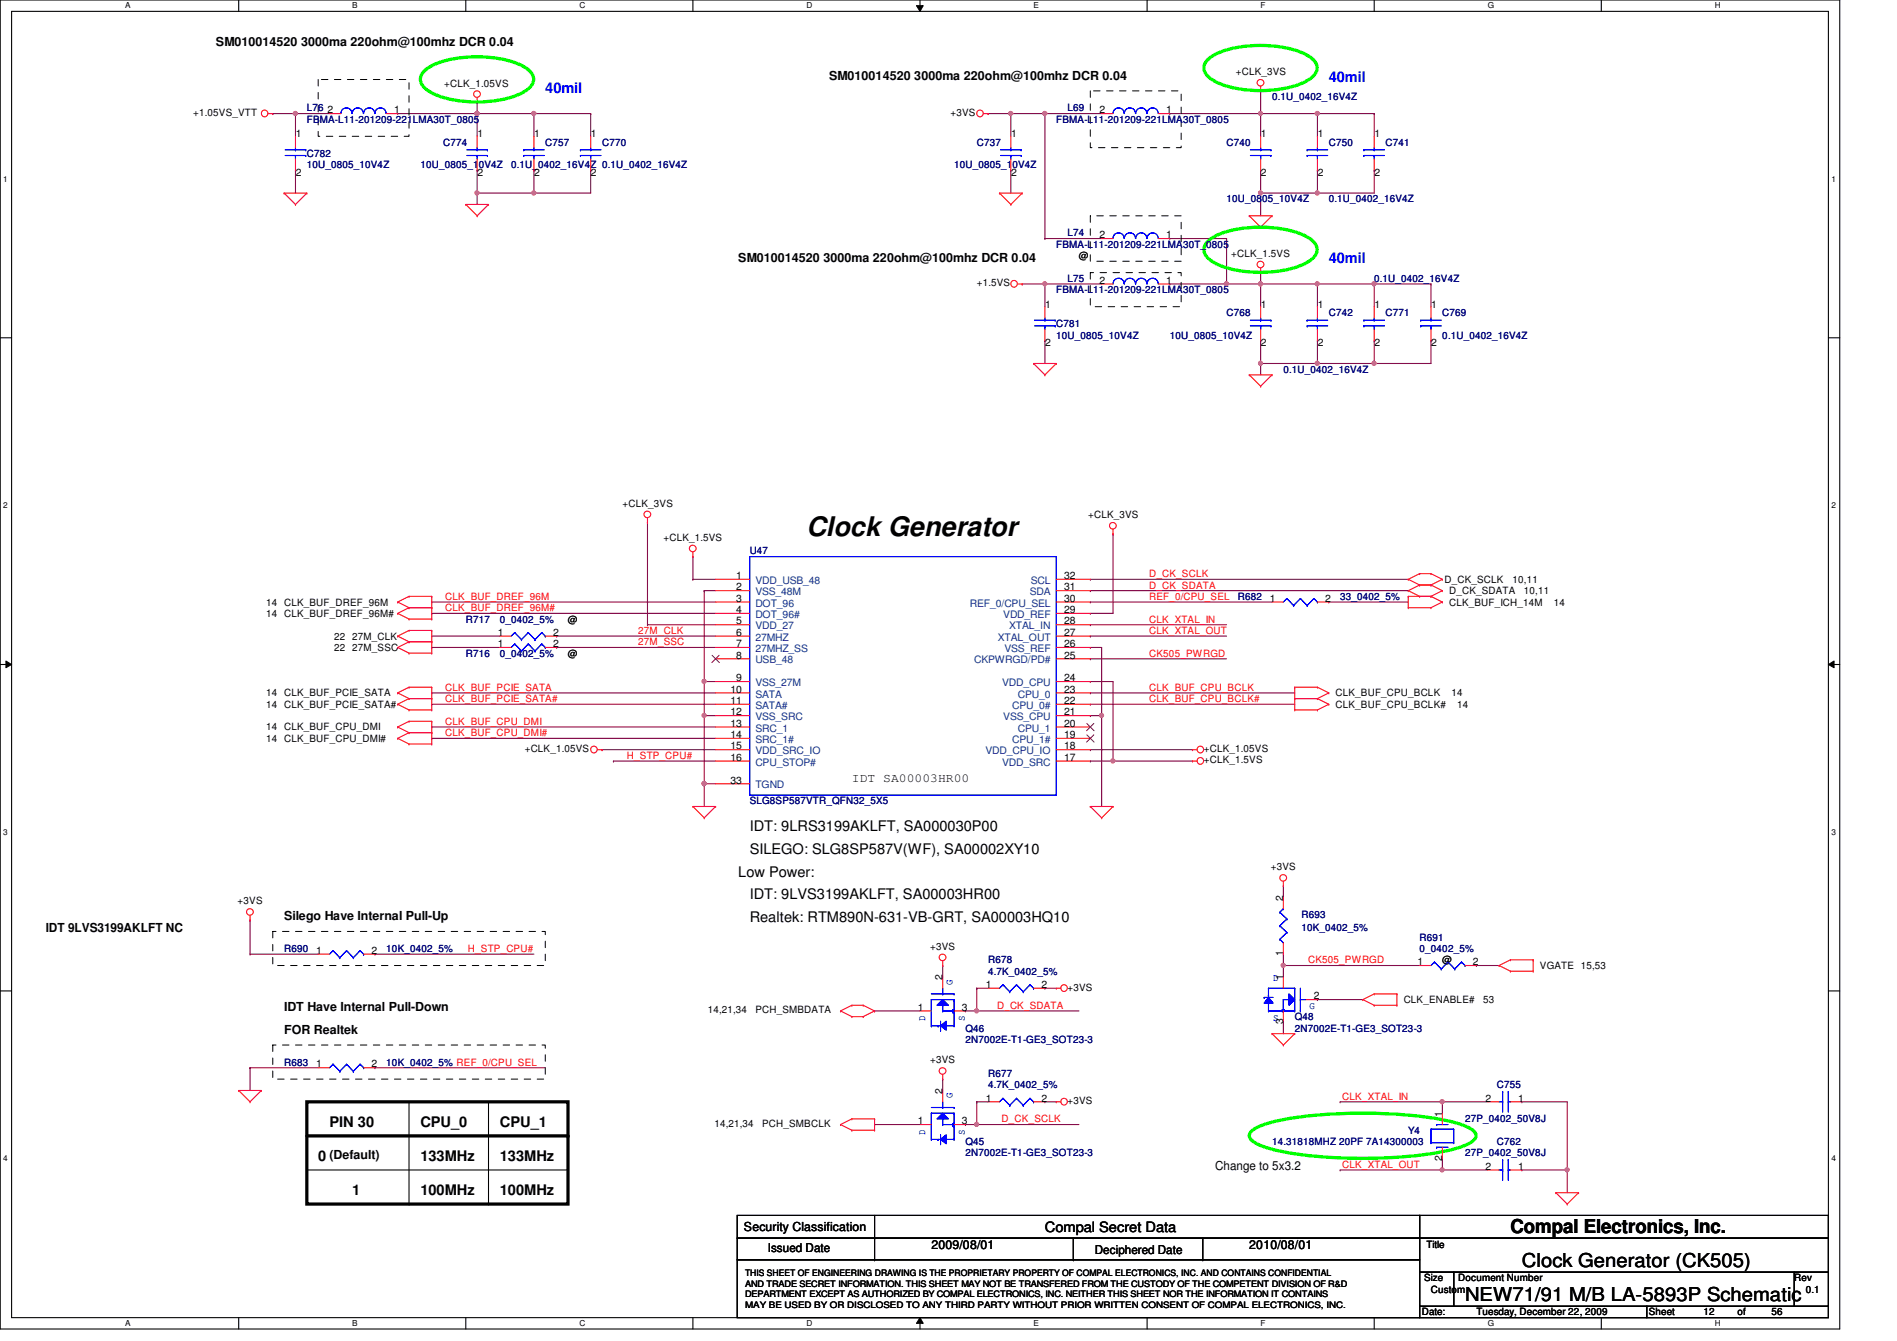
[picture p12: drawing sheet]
<svg xmlns="http://www.w3.org/2000/svg" width="297mm" height="210mm" viewBox="0 0 297 210" stroke-linecap="round" stroke-linejoin="round" font-family="sans-serif">
<defs><g id="words">
<text font-size="4.2" x="126.3" y="83.9">Clock Generator</text>
<g font-size="3">
<text x="236.5" y="193">Compal Electronics, Inc.</text>
<text x="229.4" y="203.6">NEW71/91 M/B LA-5893P Schematic</text>
<text x="238.3" y="198.3">Clock Generator (CK505)</text>
</g>
<g font-size="2.3" fill="#00f">
<text x="85.4" y="14.6">40mil</text>
<text x="208.1" y="12.8">40mil</text>
<text x="208.1" y="41.2">40mil</text>
</g>
<g font-size="2.3">
<text x="117.4" y="130.1">IDT: 9LRS3199AKLFT, SA000030P00</text>
<text x="115.6" y="137.2">Low Power:</text>
<text x="117.4" y="133.6">SILEGO: SLG8SP587V(WF), SA00002XY10</text>
<text x="117.4" y="140.8">IDT: 9LVS3199AKLFT, SA00003HR00</text>
<text x="117.4" y="144.3">Realtek: RTM890N-631-VB-GRT, SA00003HQ10</text>
<text x="51.6" y="176.4">PIN 30</text>
<text x="65.8" y="176.4">CPU_0</text>
<text x="78.3" y="176.4">CPU_1</text>
<text x="49.8" y="181.7">0</text>
<text x="65.8" y="181.7">133MHz</text>
<text x="78.3" y="181.7">133MHz</text>
<text x="55.2" y="187">1</text>
<text x="65.8" y="187">100MHz</text>
<text x="78.3" y="187">100MHz</text>
</g>
<text font-size="2.2" x="163.6" y="192.8">Compal Secret Data</text>
<g font-size="1.9">
<text x="33.8" y="7.2">SM010014520 3000ma 220ohm@100mhz DCR 0.04</text>
<text x="129.8" y="12.5">SM010014520 3000ma 220ohm@100mhz DCR 0.04</text>
<text x="115.6" y="40.9">SM010014520 3000ma 220ohm@100mhz DCR 0.04</text>
<text x="133.4" y="122.4">IDT SA00003HR00</text>
<text x="7.2" y="145.8">IDT 9LVS3199AKLFT NC</text>
<text x="44.5" y="144.1">Silego Have Internal Pull-Up</text>
<text x="44.5" y="158.3">IDT Have Internal Pull-Down</text>
<text x="44.5" y="161.8">FOR Realtek</text>
<text x="51.6" y="181.4">(Default)</text>
<text x="190.3" y="183.1">Change to 5x3.2</text>
<text x="116.5" y="192.7">Security Classification</text>
<text x="120.2" y="196">Issued Date</text>
<text x="145.8" y="195.6">2009/08/01</text>
<text x="171.4" y="196.2">Deciphered Date</text>
<text x="195.6" y="195.6">2010/08/01</text>
</g>
<g font-size="1.6">
<text x="193.5" y="11.8">+CLK_3VS</text>
<text x="51.3" y="17.7">2</text>
<text x="61.7" y="17.7">1</text>
<text x="69.6" y="13.5">+CLK_1.05VS</text>
<text x="172.2" y="17.7">2</text>
<text x="182.6" y="17.7">1</text>
<text x="30.3" y="18.2">+1.05VS_VTT</text>
<text x="46.3" y="21.5">1</text>
<text x="74.8" y="21.5">1</text>
<text x="83.6" y="21.5">1</text>
<text x="92.5" y="21.5">1</text>
<text x="148.8" y="18.2">+3VS</text>
<text x="158.3" y="21.5">1</text>
<text x="197.4" y="21.5">1</text>
<text x="206.3" y="21.5">1</text>
<text x="215.2" y="21.5">1</text>
<text x="46.3" y="27.6">2</text>
<text x="74.8" y="27.6">2</text>
<text x="83.6" y="27.6">2</text>
<text x="92.5" y="27.6">2</text>
<text x="158.3" y="27.6">2</text>
<text x="197.4" y="27.6">2</text>
<text x="206.3" y="27.6">2</text>
<text x="215.2" y="27.6">2</text>
<text x="168.9" y="40.6">@</text>
<text x="172.2" y="37.3">2</text>
<text x="182.6" y="37.3">1</text>
<text x="192.8" y="40.2">+CLK_1.5VS</text>
<text x="152.9" y="44.8">+1.5VS</text>
<text x="172.2" y="44.4">2</text>
<text x="182.6" y="44.4">1</text>
<text x="163.7" y="48.2">1</text>
<text x="197.4" y="48.2">1</text>
<text x="206.3" y="48.2">1</text>
<text x="215.2" y="48.2">1</text>
<text x="224.1" y="48.2">1</text>
<text x="163.7" y="54.2">2</text>
<text x="197.4" y="54.2">2</text>
<text x="206.3" y="54.2">2</text>
<text x="215.2" y="54.2">2</text>
<text x="224.1" y="54.2">2</text>
<text x="97.5" y="79.3">+CLK_3VS</text>
<text x="170.4" y="81.1">+CLK_3VS</text>
<text x="103.9" y="84.7">+CLK_1.5VS</text>
<text x="41.7" y="94.8">14 CLK_BUF_DREF_96M</text>
<text x="115.3" y="96">4</text>
<text x="115.3" y="90.6">1</text>
<text x="115.3" y="92.4">2</text>
<text x="115.3" y="94.2">3</text>
<text x="166.6" y="94.2">30</text>
<text x="166.6" y="92.4">31</text>
<text x="166.6" y="90.6">32</text>
<text x="166.6" y="96">29</text>
<text x="198.8" y="94.2">1</text>
<text x="207.5" y="94.2">2</text>
<text x="226.2" y="91.2">D_CK_SCLK</text>
<text x="226.9" y="93">D_CK_SDATA</text>
<text x="226.9" y="94.8">CLK_BUF_ICH_14M</text>
<text x="236.9" y="91.2">10,11</text>
<text x="238.6" y="93">10,11</text>
<text x="243.3" y="94.8">14</text>
<text x="41.7" y="96.6">14 CLK_BUF_DREF_96M#</text>
<text x="52.3" y="100.1">22</text>
<text x="52.3" y="101.9">22</text>
<text x="55.2" y="100.1">27M_CLK</text>
<text x="55.2" y="101.9">27M_SSC</text>
<text x="77.9" y="101.3">1</text>
<text x="77.9" y="99.5">1</text>
<text x="86.6" y="101.3">2</text>
<text x="86.6" y="99.5">2</text>
<text x="88.9" y="97.5">@</text>
<text x="115.3" y="101.3">7</text>
<text x="115.3" y="99.5">6</text>
<text x="115.3" y="97.7">5</text>
<text x="166.6" y="99.5">27</text>
<text x="166.6" y="101.3">26</text>
<text x="166.6" y="97.7">28</text>
<text x="88.9" y="102.8">@</text>
<text x="115.3" y="103.1">8</text>
<text x="115.3" y="106.6">9</text>
<text x="166.6" y="103.1">25</text>
<text x="166.6" y="106.6">24</text>
<text x="41.7" y="110.8">14 CLK_BUF_PCIE_SATA#</text>
<text x="41.7" y="109">14 CLK_BUF_PCIE_SATA</text>
<text x="114.4" y="108.4">10</text>
<text x="114.4" y="110.2">11</text>
<text x="114.4" y="112">12</text>
<text x="114.4" y="113.7">13</text>
<text x="166.6" y="110.2">22</text>
<text x="166.6" y="108.4">23</text>
<text x="166.6" y="113.7">20</text>
<text x="166.6" y="112">21</text>
<text x="209.1" y="109">CLK_BUF_CPU_BCLK</text>
<text x="209.1" y="110.8">CLK_BUF_CPU_BCLK#</text>
<text x="227.3" y="109">14</text>
<text x="228.2" y="110.8">14</text>
<text x="41.7" y="114.3">14 CLK_BUF_CPU_DMI</text>
<text x="41.7" y="116.1">14 CLK_BUF_CPU_DMI#</text>
<text x="82.2" y="117.7">+CLK_1.05VS</text>
<text x="114.4" y="115.5">14</text>
<text x="114.4" y="117.3">15</text>
<text x="114.4" y="119.1">16</text>
<text x="166.6" y="115.5">19</text>
<text x="166.6" y="117.3">18</text>
<text x="166.6" y="119.1">17</text>
<text x="188.5" y="117.7">+CLK_1.05VS</text>
<text x="188.5" y="119.5">+CLK_1.5VS</text>
<text x="114.4" y="122.6">33</text>
<text x="199" y="136.2">+3VS</text>
<text x="37.2" y="141.6">+3VS</text>
<text x="200.9" y="141" transform="rotate(-90 200.9 141)">2</text>
<text x="49.5" y="149.3">1</text>
<text x="58.2" y="149.3">2</text>
<text x="145.7" y="148.7">+3VS</text>
<text x="200.9" y="149.7" transform="rotate(-90 200.9 149.7)">1</text>
<text x="147.6" y="153.5" transform="rotate(-90 147.6 153.5)">2</text>
<text x="154.4" y="154.6">1</text>
<text x="163.1" y="154.6">2</text>
<text x="167.2" y="155.1">+3VS</text>
<text x="200.9" y="153.5" transform="rotate(-90 200.9 153.5)">1</text>
<text x="222" y="151.1">1</text>
<text x="225.8" y="150.8">@</text>
<text x="230.6" y="151.1">2</text>
<text x="241.1" y="151.7">VGATE 15,53</text>
<text x="110.8" y="158.6">14,21,34</text>
<text x="118.3" y="158.6">PCH_SMBDATA</text>
<text x="143.7" y="158.2">1</text>
<text x="150.6" y="158.2">3</text>
<text x="200.9" y="160.4" transform="rotate(-90 200.9 160.4)">3</text>
<text x="205.7" y="156.4">2</text>
<text x="219.8" y="157">CLK_ENABLE#</text>
<text x="232.2" y="157">53</text>
<text x="49.5" y="167.1">1</text>
<text x="58.2" y="167.1">2</text>
<text x="145.7" y="166.5">+3VS</text>
<text x="147.6" y="171.2" transform="rotate(-90 147.6 171.2)">2</text>
<text x="154.4" y="172.4">1</text>
<text x="163.1" y="172.4">2</text>
<text x="167.2" y="172.8">+3VS</text>
<text x="232.6" y="172.4">2</text>
<text x="237.7" y="172.4">1</text>
<text x="111.9" y="176.4">14,21,34</text>
<text x="119.3" y="176.4">PCH_SMBCLK</text>
<text x="143.7" y="176">1</text>
<text x="150.6" y="176">3</text>
<text x="225.8" y="174.8" transform="rotate(-90 225.8 174.8)">1</text>
<text x="225.8" y="181.7" transform="rotate(-90 225.8 181.7)">2</text>
<text x="232.6" y="183.1">2</text>
<text x="237.7" y="183.1">1</text>
<text x="223.3" y="195.4">Title</text>
<text x="223" y="200.6">Size</text>
<text x="224.1" y="202.4">Custom</text>
<text x="228.3" y="200.6">Document Number</text>
<text x="281" y="200.6">Rev</text>
<text x="282.7" y="202.4">0.1</text>
<text x="222.6" y="205.9">Date:</text>
<text x="231.2" y="205.9">Tuesday, December 22, 2009</text>
<text x="258.2" y="205.9">Sheet</text>
<text x="266.7" y="205.9">12</text>
<text x="272.1" y="205.9">of</text>
<text x="277.4" y="205.9">56</text>
</g>
<g font-size="1.6" fill="#000080">
<text x="48" y="17.4">L76</text>
<text x="167.2" y="17.4">L69</text>
<text x="199.2" y="15.7">0.1U_0402_16V4Z</text>
<text x="48" y="19.2">FBMA-L11-201209-221LMA30T_0805</text>
<text x="69.4" y="22.8">C774</text>
<text x="85.4" y="22.8">C757</text>
<text x="94.3" y="22.8">C770</text>
<text x="152.9" y="22.8">C737</text>
<text x="165.4" y="19.2">FBMA-L11-201209-221LMA30T_0805</text>
<text x="192.1" y="22.8">C740</text>
<text x="208.1" y="22.8">C750</text>
<text x="217" y="22.8">C741</text>
<text x="48" y="24.6">C782</text>
<text x="48" y="26.3">10U_0805_10V4Z</text>
<text x="65.8" y="26.3">10U_0805_10V4Z</text>
<text x="80" y="26.3">0.1U_0402_16V4Z 0.1U_0402_16V4Z</text>
<text x="149.4" y="26.3">10U_0805_10V4Z</text>
<text x="192.1" y="31.7">10U_0805_10V4Z</text>
<text x="208.1" y="31.7">0.1U_0402_16V4Z</text>
<text x="165.4" y="38.8">FBMA-L11-201209-221LMA30T_0805</text>
<text x="167.2" y="37">L74</text>
<text x="165.4" y="45.9">FBMA-L11-201209-221LMA30T_0805</text>
<text x="167.2" y="44.1">L75</text>
<text x="215.2" y="44.1">0.1U_0402_16V4Z</text>
<text x="165.4" y="51.2">C781</text>
<text x="165.4" y="53">10U_0805_10V4Z</text>
<text x="183.2" y="53">10U_0805_10V4Z</text>
<text x="192.1" y="49.4">C768</text>
<text x="208.1" y="49.4">C742</text>
<text x="217" y="49.4">C771</text>
<text x="225.8" y="49.4">C769</text>
<text x="225.8" y="53">0.1U_0402_16V4Z</text>
<text x="201" y="58.3">0.1U_0402_16V4Z</text>
<text x="117.4" y="86.8">U47</text>
<text x="193.8" y="93.9">R682</text>
<text x="209.8" y="93.9">33_0402_5%</text>
<text x="72.9" y="97.5">R717</text>
<text x="78.3" y="97.5">0_0402_5%</text>
<text x="72.9" y="102.8">R716</text>
<text x="78.3" y="102.8">0_0402_5%</text>
<text x="117.4" y="125.9">SLG8SP587VTR_QFN32_5X5</text>
<text x="203.8" y="143.7">R693</text>
<text x="44.5" y="149">R690</text>
<text x="60.5" y="149">10K_0402_5%</text>
<text x="203.8" y="145.8">10K_0402_5%</text>
<text x="222.3" y="147.2">R691</text>
<text x="222.3" y="149">0_0402_5%</text>
<text x="154.7" y="150.8">R678</text>
<text x="154.7" y="152.6">4.7K_0402_5%</text>
<text x="151.2" y="161.5">Q46</text>
<text x="202.7" y="159.7">Q48</text>
<text x="202.7" y="161.5">2N7002E-T1-GE3_SOT23-3</text>
<text x="44.5" y="166.8">R683</text>
<text x="60.5" y="166.8">10K_0402_5% REF_0/CPU_SEL</text>
<text x="151.2" y="163.2">2N7002E-T1-GE3_SOT23-3</text>
<text x="154.7" y="168.6">R677</text>
<text x="154.7" y="170.3">4.7K_0402_5%</text>
<text x="234.4" y="170.3">C755</text>
<text x="151.2" y="179.2">Q45</text>
<text x="199.2" y="179.2">14.31818MHZ 20PF 7A14300003</text>
<text x="220.5" y="177.5">Y4</text>
<text x="229.4" y="175.7">27P_0402_50V8J</text>
<text x="234.4" y="179.2">C762</text>
<text x="151.2" y="181">2N7002E-T1-GE3_SOT23-3</text>
<text x="229.4" y="181">27P_0402_50V8J</text>
</g>
<g font-size="1.6" fill="#f00">
<text x="69.7" y="93.9">CLK_BUF_DREF_96M</text>
<text x="69.7" y="95.7">CLK_BUF_DREF_96M#</text>
<text x="180" y="93.9">REF_0/CPU_SEL</text>
<text x="180" y="90.3">D_CK_SCLK</text>
<text x="180" y="92.1">D_CK_SDATA</text>
<text x="99.9" y="99.2">27M_CLK</text>
<text x="99.9" y="101">27M_SSC</text>
<text x="180" y="99.2">CLK_XTAL_OUT</text>
<text x="180" y="97.5">CLK_XTAL_IN</text>
<text x="180" y="102.8">CK505_PWRGD</text>
<text x="69.7" y="113.5">CLK_BUF_CPU_DMI</text>
<text x="69.7" y="108.1">CLK_BUF_PCIE_SATA</text>
<text x="69.7" y="109.9">CLK_BUF_PCIE_SATA#</text>
<text x="180" y="108.1">CLK_BUF_CPU_BCLK</text>
<text x="180" y="109.9">CLK_BUF_CPU_BCLK#</text>
<text x="69.7" y="115.2">CLK_BUF_CPU_DMI#</text>
<text x="98.2" y="118.8">H_STP_CPU#</text>
<text x="73.3" y="149">H_STP_CPU#</text>
<text x="204.8" y="150.8">CK505_PWRGD</text>
<text x="156.1" y="157.9">D_CK_SDATA</text>
<text x="210.2" y="172.1">CLK_XTAL_IN</text>
<text x="156.8" y="175.7">D_CK_SCLK</text>
<text x="210.2" y="182.8">CLK_XTAL_OUT</text>
</g>
<g font-size="1.6" fill="#004080">
<text x="118.3" y="91.4">VDD_USB_48</text>
<text x="118.3" y="93.2">VSS_48M</text>
<text x="118.3" y="95">DOT_96</text>
<text x="151.8" y="95">REF_0/CPU_SEL</text>
<text x="161.2" y="93.2">SDA</text>
<text x="161.4" y="91.4">SCL</text>
<text x="118.3" y="96.7">DOT_96#</text>
<text x="118.3" y="100.3">27MHZ</text>
<text x="118.3" y="98.5">VDD_27</text>
<text x="156.2" y="100.3">XTAL_OUT</text>
<text x="157.1" y="96.7">VDD_REF</text>
<text x="158" y="98.5">XTAL_IN</text>
<text x="118.3" y="102.1">27MHZ_SS</text>
<text x="118.3" y="103.8">USB_48</text>
<text x="118.3" y="107.4">VSS_27M</text>
<text x="152.5" y="103.8">CKPWRGD/PD#</text>
<text x="156.9" y="107.4">VDD_CPU</text>
<text x="157.3" y="102.1">VSS_REF</text>
<text x="118.3" y="109.2">SATA</text>
<text x="118.3" y="111">SATA#</text>
<text x="118.3" y="112.7">VSS_SRC</text>
<text x="157.1" y="112.7">VSS_CPU</text>
<text x="158.5" y="111">CPU_0#</text>
<text x="159.4" y="109.2">CPU_0</text>
<text x="118.3" y="114.5">SRC_1</text>
<text x="118.3" y="116.3">SRC_1#</text>
<text x="118.3" y="118.1">VDD_SRC_IO</text>
<text x="118.3" y="119.8">CPU_STOP#</text>
<text x="154.3" y="118.1">VDD_CPU_IO</text>
<text x="156.9" y="119.8">VDD_SRC</text>
<text x="158.5" y="116.3">CPU_1#</text>
<text x="159.4" y="114.5">CPU_1</text>
<text x="118.3" y="123.4">TGND</text>
</g>
<g font-size="1.6" fill="#00f">
<text x="149.1" y="154.1" transform="rotate(-90 149.1 154.1)">G</text>
<text x="199.3" y="153.6">D</text>
<text x="144.9" y="159.9" transform="rotate(-90 144.9 159.9)">D</text>
<text x="151.1" y="159.9" transform="rotate(-90 151.1 159.9)">S</text>
<text x="199.3" y="159.8">S</text>
<text x="205.1" y="157.9">G</text>
<text x="149.1" y="171.9" transform="rotate(-90 149.1 171.9)">G</text>
<text x="144.9" y="177.6" transform="rotate(-90 144.9 177.6)">D</text>
<text x="151.1" y="177.6" transform="rotate(-90 151.1 177.6)">S</text>
</g>
<g font-size="1.4">
<text x="116.7" y="199.7">THIS SHEET OF ENGINEERING DRAWING IS THE PROPRIETARY PROPERTY OF COMPAL ELECTRONICS, INC. AND CONTAINS CONFIDENTIAL</text>
<text x="116.7" y="201.4">AND TRADE SECRET INFORMATION. THIS SHEET MAY NOT BE TRANSFERED FROM THE CUSTODY OF THE COMPETENT DIVISION OF R&amp;D</text>
<text x="116.7" y="203">DEPARTMENT EXCEPT AS AUTHORIZED BY COMPAL ELECTRONICS, INC. NEITHER THIS SHEET NOR THE INFORMATION IT CONTAINS</text>
<text x="116.7" y="204.7">MAY BE USED BY OR DISCLOSED TO ANY THIRD PARTY WITHOUT PRIOR WRITTEN CONSENT OF COMPAL ELECTRONICS, INC.</text>
</g>
<g font-size="1.3">
<text x="19.6" y="1.3">A</text>
<text x="55.2" y="1.3">B</text>
<text x="90.7" y="1.3">C</text>
<text x="126.3" y="1.3">D</text>
<text x="161.8" y="1.3">E</text>
<text x="197.4" y="1.3">F</text>
<text x="233" y="1.3">G</text>
<text x="268.5" y="1.3">H</text>
<text x=".5" y="28.4">1</text>
<text x="286.8" y="28.4">1</text>
<text x=".5" y="79.5">2</text>
<text x="286.8" y="79.5">2</text>
<text x=".5" y="130.7">3</text>
<text x="286.8" y="130.7">3</text>
<text x=".5" y="181.8">4</text>
<text x="286.8" y="181.8">4</text>
<text x="19.6" y="207.6">A</text>
<text x="55.2" y="207.6">B</text>
<text x="90.7" y="207.6">C</text>
<text x="126.3" y="207.6">D</text>
<text x="161.8" y="207.6">E</text>
<text x="197.4" y="207.6">F</text>
<text x="233" y="207.6">G</text>
<text x="268.5" y="207.6">H</text>
</g>
</g></defs>
<path d="M0 0h288.1v208h-288.1zM1.8 1.8h284.5v204.4h-284.5z" fill="none" stroke="#000" stroke-width=".17"/>
<g fill="#fff">
<path d="M19.6 .2h.8v1.4h-.8z"/>
<path d="M19.6 206.4h.8v1.4h-.8z"/>
</g>
<path d="M37.4 0v1.8M37.4 206.2v1.8" fill="none" stroke="#000" stroke-width=".17"/>
<g fill="#fff">
<path d="M55.2 .2h.8v1.4h-.8z"/>
<path d="M55.2 206.4h.8v1.4h-.8z"/>
</g>
<path d="M72.9 0v1.8M72.9 206.2v1.8" fill="none" stroke="#000" stroke-width=".17"/>
<g fill="#fff">
<path d="M90.7 .2h.9v1.4h-.9z"/>
<path d="M90.7 206.4h.9v1.4h-.9z"/>
</g>
<path d="M108.5 0v1.8M108.5 206.2v1.8" fill="none" stroke="#000" stroke-width=".17"/>
<g fill="#fff">
<path d="M126.3 .2h.9v1.4h-.9z"/>
<path d="M126.3 206.4h.9v1.4h-.9z"/>
</g>
<path d="M144.1 0v1.8M144.1 206.2v1.8" fill="none" stroke="#000" stroke-width=".17"/>
<path d="M143.5 .9h1.1l-.5 .9zM144.1 206.2l.5 .9h-1.1z" fill="#000"/>
<path d="M143.5 .9h1.1l-.5 .9zM144.1 206.2l.5 .9h-1.1z" fill="none" stroke="#000" stroke-width=".16"/>
<g fill="#fff">
<path d="M161.8 .2h.8v1.4h-.8z"/>
<path d="M161.8 206.4h.8v1.4h-.8z"/>
</g>
<path d="M179.6 0v1.8M179.6 206.2v1.8" fill="none" stroke="#000" stroke-width=".17"/>
<g fill="#fff">
<path d="M197.4 .2h.8v1.4h-.8z"/>
<path d="M197.4 206.4h.8v1.4h-.8z"/>
</g>
<path d="M215.2 0v1.8M215.2 206.2v1.8" fill="none" stroke="#000" stroke-width=".17"/>
<g fill="#fff">
<path d="M233 .2h.9v1.4h-.9z"/>
<path d="M233 206.4h.9v1.4h-.9z"/>
</g>
<path d="M250.7 0v1.8M250.7 206.2v1.8" fill="none" stroke="#000" stroke-width=".17"/>
<g fill="#fff">
<path d="M268.5 .2h.9v1.4h-.9z"/>
<path d="M268.5 206.4h.9v1.4h-.9z"/>
<path d="M.5 27.3h.7v1.4h-.7z"/>
<path d="M286.8 27.3h.6v1.4h-.6z"/>
<path d="M.5 78.4h.7v1.4h-.7z"/>
<path d="M286.8 78.4h.6v1.4h-.6z"/>
</g>
<path d="M0 52.9h1.8M286.3 52.9h1.8" fill="none" stroke="#000" stroke-width=".17"/>
<g fill="#fff">
<path d="M.5 129.5h.7v1.4h-.7z"/>
<path d="M286.8 129.5h.6v1.4h-.6z"/>
</g>
<path d="M0 104h1.8M286.3 104h1.8" fill="none" stroke="#000" stroke-width=".17"/>
<path d="M.9 103.5l.9 .5-.9 .5zM286.3 104l.9-.5v1z" fill="#000"/>
<path d="M.9 103.5l.9 .5-.9 .5zM286.3 104l.9-.5v1z" fill="none" stroke="#000" stroke-width=".16"/>
<g fill="#fff">
<path d="M.5 180.6h.7v1.4h-.7z"/>
<path d="M286.8 180.6h.6v1.4h-.6z"/>
</g>
<path d="M0 155.1h1.8M286.3 155.1h1.8" fill="none" stroke="#000" stroke-width=".17"/>
<g fill="none" stroke="#800040" stroke-width=".17">
<path d="M101.4 97.8h.1M101.4 97.8h10.7M108.5 90.7h.1M108.5 90.7h3.6M94.3 117.3h.1M94.3 117.3h17.8M39.2 149.4h.1M39.2 144h.1M39.2 149.4h10.6M39.2 144v5.4M58.7 149.4h.1M58.7 149.4h24.9"/>
<path d="M225.8 183.1h.1M225.8 183.1h7.2"/>
</g>
<circle cx="225.8" cy="183.1" r=".32" fill="#f0f"/>
<circle cx="225.8" cy="183.1" r=".32" fill="none" stroke="#f0f" stroke-width=".17"/>
<path d="M225.8 172.5h.1M225.8 172.5h7.2M245.4 172.5v10.6M245.4 183.1h.1" fill="none" stroke="#800040" stroke-width=".17"/>
<circle cx="225.8" cy="172.4" r=".32" fill="#f0f"/>
<circle cx="225.8" cy="172.4" r=".32" fill="none" stroke="#f0f" stroke-width=".17"/>
<path d="M225.8 181.4h.1M225.8 181.4v1.7M245.4 183.1h.1M245.4 183.1v3.6" fill="none" stroke="#800040" stroke-width=".17"/>
<circle cx="245.4" cy="183.1" r=".32" fill="#f0f"/>
<circle cx="245.4" cy="183.1" r=".32" fill="none" stroke="#f0f" stroke-width=".17"/>
<path d="M74.7 17.8h.1M74.7 17.8h8.9M74.7 26.7h.1M74.7 30.2h.1M74.7 26.7v5.3M225.8 172.5h.1M225.8 172.5v1.7M238.3 172.5h.1M238.3 172.5h7.1M238.3 183.1h.1M238.3 183.1h7.1" fill="none" stroke="#800040" stroke-width=".17"/>
<circle cx="74.7" cy="17.8" r=".32" fill="#f0f"/>
<circle cx="74.7" cy="17.8" r=".32" fill="none" stroke="#f0f" stroke-width=".17"/>
<path d="M74.7 17.8h.1M74.7 17.8v3.5M83.6 17.8h.1M83.6 17.8v3.5M74.7 30.2h.1M74.7 30.2h8.9" fill="none" stroke="#800040" stroke-width=".17"/>
<circle cx="74.7" cy="30.2" r=".32" fill="#f0f"/>
<circle cx="74.7" cy="30.2" r=".32" fill="none" stroke="#f0f" stroke-width=".17"/>
<path d="M83.6 17.8h.1M83.6 17.8h8.9M83.6 26.7h.1M83.6 26.7v3.5" fill="none" stroke="#800040" stroke-width=".17"/>
<circle cx="83.6" cy="17.8" r=".32" fill="#f0f"/>
<circle cx="83.6" cy="17.8" r=".32" fill="none" stroke="#f0f" stroke-width=".17"/>
<path d="M83.6 30.2h.1M83.6 30.2h8.9" fill="none" stroke="#800040" stroke-width=".17"/>
<circle cx="83.6" cy="30.2" r=".32" fill="#f0f"/>
<circle cx="83.6" cy="30.2" r=".32" fill="none" stroke="#f0f" stroke-width=".17"/>
<path d="M42.7 17.8h.1M42.7 17.8h8.9M46.3 17.8h.1M62.3 17.8h.1M62.3 17.8h12.4M92.5 17.8h.1M92.5 17.8v3.5M46.3 26.7h.1M46.3 26.7v3.5M92.5 26.7h.1M92.5 26.7v3.5" fill="none" stroke="#800040" stroke-width=".17"/>
<circle cx="74.7" cy="17.8" r=".32" fill="#f0f"/>
<circle cx="74.7" cy="17.8" r=".32" fill="none" stroke="#f0f" stroke-width=".17"/>
<path d="M46.3 17.8h.1M46.3 17.8v3.5" fill="none" stroke="#800040" stroke-width=".17"/>
<circle cx="46.2" cy="17.8" r=".32" fill="#f0f"/>
<circle cx="46.2" cy="17.8" r=".32" fill="none" stroke="#f0f" stroke-width=".17"/>
<path d="M170.7 99.6h.1M170.7 97.8h.1M170.7 99.6h21.4M170.7 97.8h21.4M170.7 101.3h.1M170.7 103.1h.1M170.7 106.7h.1M170.7 101.3h1.8M170.7 103.1h21.4M170.7 106.7h3.6M152.9 176h.1M152.9 176h16" fill="none" stroke="#800040" stroke-width=".17"/>
<circle cx="152.9" cy="176" r=".32" fill="#f0f"/>
<circle cx="152.9" cy="176" r=".32" fill="none" stroke="#f0f" stroke-width=".17"/>
<path d="M152.9 158.2h.1M152.9 158.2h16M136.9 176h.1M136.9 176h7.2M147.6 168.9h.1M147.6 168.9v1.8M151.2 176h.1M152.9 172.5h.1M152.9 172.5v3.5h-1.7M152.9 172.5h1.8M163.6 172.5h.1M163.6 172.5h1.8" fill="none" stroke="#800040" stroke-width=".17"/>
<circle cx="152.9" cy="158.2" r=".32" fill="#f0f"/>
<circle cx="152.9" cy="158.2" r=".32" fill="none" stroke="#f0f" stroke-width=".17"/>
<g fill="none" stroke="#800040" stroke-width=".17">
<path d="M172.5 112h.1M172.5 112v14.2M136.9 158.2h.1M136.9 158.2h7.2M147.6 151.1h.1M147.6 151.1v1.8M151.2 158.2h.1M152.9 154.7h.1M152.9 154.7h1.8M152.9 154.7v3.5h-1.7M163.6 154.7h.1M163.6 154.7h1.8"/>
<path d="M39.2 167.1h.1M39.2 167.1v3.6M39.2 167.1h10.6M58.7 167.1h.1M58.7 167.1h26.7"/>
</g>
<circle cx="172.5" cy="112" r=".32" fill="#f0f"/>
<circle cx="172.5" cy="112" r=".32" fill="none" stroke="#f0f" stroke-width=".17"/>
<path d="M110.3 92.5h.1M110.3 92.5h1.8M170.7 94.2h.1M170.7 94.2h28.5M208.1 94.2h.1M208.1 94.2h12.4M96.1 119.1h.1M96.1 119.1h16M110.3 112h.1M110.3 112v10.7" fill="none" stroke="#800040" stroke-width=".17"/>
<circle cx="110.2" cy="122.7" r=".32" fill="#f0f"/>
<circle cx="110.2" cy="122.7" r=".32" fill="none" stroke="#f0f" stroke-width=".17"/>
<circle cx="110.2" cy="112" r=".32" fill="#f0f"/>
<circle cx="110.2" cy="112" r=".32" fill="none" stroke="#f0f" stroke-width=".17"/>
<g fill="none" stroke="#800040" stroke-width=".17">
<path d="M154.7 17.8h.1M154.7 17.8h3.6M158.3 17.8h.1M158.3 17.8v3.5M197.4 17.8h.1M197.4 17.8h8.9M206.3 26.7h.1M206.3 26.7v3.5M170.7 96h.1M174.3 83.6h.1M174.3 83.6v12.4h-3.6M170.7 112h.1"/>
<path d="M170.7 112h1.8"/>
</g>
<circle cx="197.4" cy="17.8" r=".32" fill="#f0f"/>
<circle cx="197.4" cy="17.8" r=".32" fill="none" stroke="#f0f" stroke-width=".17"/>
<g fill="none" stroke="#800040" stroke-width=".17">
<path d="M183.2 17.8h.1M197.4 14.2h.1M197.4 14.2v3.6h-14.2M206.3 17.8h.1M206.3 17.8h8.9M206.3 17.8v3.5M215.2 17.8h.1M215.2 17.8v3.5M158.3 26.7h.1M158.3 26.7v3.5M197.4 26.7h.1M197.4 30.2h.1"/>
<path d="M197.4 26.7v7.1"/>
</g>
<circle cx="206.3" cy="17.8" r=".32" fill="#f0f"/>
<circle cx="206.3" cy="17.8" r=".32" fill="none" stroke="#f0f" stroke-width=".17"/>
<path d="M197.4 30.2h.1M197.4 30.2h8.9" fill="none" stroke="#800040" stroke-width=".17"/>
<circle cx="197.4" cy="30.2" r=".32" fill="#f0f"/>
<circle cx="197.4" cy="30.2" r=".32" fill="none" stroke="#f0f" stroke-width=".17"/>
<path d="M163.6 17.8h.1M163.6 17.8h8.9M197.4 17.8h.1M197.4 17.8v3.5M206.3 30.2h.1M215.2 26.7h.1M215.2 26.7v3.5h-8.9" fill="none" stroke="#800040" stroke-width=".17"/>
<circle cx="206.3" cy="30.2" r=".32" fill="#f0f"/>
<circle cx="206.3" cy="30.2" r=".32" fill="none" stroke="#f0f" stroke-width=".17"/>
<path d="M172.5 112h.1M172.5 101.3v10.7M174.3 119.1h.1M174.3 119.1h12.4" fill="none" stroke="#800040" stroke-width=".17"/>
<circle cx="174.3" cy="119.1" r=".32" fill="#f0f"/>
<circle cx="174.3" cy="119.1" r=".32" fill="none" stroke="#f0f" stroke-width=".17"/>
<path d="M110.3 122.7h.1M110.3 122.7h1.8M110.3 122.7v3.5" fill="none" stroke="#800040" stroke-width=".17"/>
<circle cx="110.2" cy="122.7" r=".32" fill="#f0f"/>
<circle cx="110.2" cy="122.7" r=".32" fill="none" stroke="#f0f" stroke-width=".17"/>
<g fill="none" stroke="#800040" stroke-width=".17">
<path d="M170.7 90.7h.1M170.7 92.5h.1M170.7 90.7h49.8M170.7 92.5h49.8M110.3 112h.1M110.3 106.7h.1M110.3 112h1.8M110.3 106.7h1.8M170.7 117.3h.1M170.7 117.3h16M201 151.1h.1M201 151.1h21.3"/>
<path d="M206.3 156.5h.1M206.3 156.5h7.1M231.2 151.1h.1M231.2 151.1h3.5M201 160h.1M201 160v1.8M209.8 172.5h.1M209.8 172.5h16M209.8 183.1h.1M209.8 183.1h16"/>
</g>
<circle cx="200.9" cy="151.1" r=".32" fill="#f0f"/>
<circle cx="200.9" cy="151.1" r=".32" fill="none" stroke="#f0f" stroke-width=".17"/>
<g fill="none" stroke="#800040" stroke-width=".17">
<path d="M74.7 16h.1M74.7 16v1.8M197.4 53.3h.1M197.4 56.9h.1M197.4 44.4h.1M197.4 53.3v5.4M197.4 44.4h8.9M67.6 94.2h.1M67.6 96h.1M67.6 94.2h44.5M67.6 96h44.5M110.3 92.5h.1"/>
<path d="M110.3 92.5v14.2M67.6 115.6h.1M67.6 113.8h.1M67.6 108.5h.1M67.6 110.2h.1M67.6 115.6h44.5M67.6 113.8h44.5M67.6 108.5h44.5M67.6 110.2h44.5M170.7 108.5h.1M170.7 110.2h.1M170.7 108.5h32"/>
<path d="M170.7 110.2h32M201 138.7h.1M201 138.7v1.8M201 149.4h.1M201 151.1h.1M201 149.4v3.5"/>
</g>
<circle cx="197.4" cy="44.4" r=".32" fill="#f0f"/>
<circle cx="197.4" cy="44.4" r=".32" fill="none" stroke="#f0f" stroke-width=".17"/>
<path d="M197.4 44.4h.1M197.4 56.9h.1M197.4 44.4v3.6M197.4 56.9h8.9M206.3 44.4h.1M206.3 44.4v3.6" fill="none" stroke="#800040" stroke-width=".17"/>
<circle cx="197.4" cy="56.9" r=".32" fill="#f0f"/>
<circle cx="197.4" cy="56.9" r=".32" fill="none" stroke="#f0f" stroke-width=".17"/>
<path d="M206.3 53.3h.1M206.3 44.4h.1M206.3 53.3v3.6M206.3 44.4h8.9" fill="none" stroke="#800040" stroke-width=".17"/>
<circle cx="206.3" cy="44.4" r=".32" fill="#f0f"/>
<circle cx="206.3" cy="44.4" r=".32" fill="none" stroke="#f0f" stroke-width=".17"/>
<path d="M206.3 56.9h.1M206.3 56.9h8.9" fill="none" stroke="#800040" stroke-width=".17"/>
<circle cx="206.3" cy="56.9" r=".32" fill="#f0f"/>
<circle cx="206.3" cy="56.9" r=".32" fill="none" stroke="#f0f" stroke-width=".17"/>
<path d="M160.1 44.4h.1M160.1 44.4h12.4M163.6 44.4h.1M163.6 53.3h.1M163.6 53.3v3.6M192.1 44.4h.1M192.1 44.4h5.3M215.2 53.3h.1M215.2 44.4h.1M215.2 44.4v3.6M215.2 53.3v3.6" fill="none" stroke="#800040" stroke-width=".17"/>
<circle cx="197.4" cy="44.4" r=".32" fill="#f0f"/>
<circle cx="197.4" cy="44.4" r=".32" fill="none" stroke="#f0f" stroke-width=".17"/>
<path d="M163.6 44.4h.1M163.6 44.4v3.6" fill="none" stroke="#800040" stroke-width=".17"/>
<circle cx="163.6" cy="44.4" r=".32" fill="#f0f"/>
<circle cx="163.6" cy="44.4" r=".32" fill="none" stroke="#f0f" stroke-width=".17"/>
<path d="M197.4 42.7h.1M197.4 42.7v1.7M110.3 106.7h.1M110.3 106.7v5.3" fill="none" stroke="#800040" stroke-width=".17"/>
<circle cx="110.2" cy="106.7" r=".32" fill="#f0f"/>
<circle cx="110.2" cy="106.7" r=".32" fill="none" stroke="#f0f" stroke-width=".17"/>
<path d="M215.2 44.4h.1M215.2 44.4h8.9M224.1 44.4h.1M224.1 44.4v3.6M101.4 81.8h.1M101.4 81.8v16M108.5 87.1h.1M108.5 87.1v3.6M170.7 119.1h.1M170.7 119.1h3.6M174.3 119.1h.1M174.3 106.7v12.4" fill="none" stroke="#800040" stroke-width=".17"/>
<circle cx="215.2" cy="44.4" r=".32" fill="#f0f"/>
<circle cx="215.2" cy="44.4" r=".32" fill="none" stroke="#f0f" stroke-width=".17"/>
<path d="M215.2 56.9h.1M224.1 53.3h.1M224.1 53.3v3.6h-8.9" fill="none" stroke="#800040" stroke-width=".17"/>
<circle cx="215.2" cy="56.9" r=".32" fill="#f0f"/>
<circle cx="215.2" cy="56.9" r=".32" fill="none" stroke="#f0f" stroke-width=".17"/>
<path d="M163.6 17.8h.1M163.6 17.8v19.5M163.6 37.3h.1M163.6 37.3h8.9" fill="none" stroke="#800040" stroke-width=".17"/>
<circle cx="163.6" cy="17.8" r=".32" fill="#f0f"/>
<circle cx="163.6" cy="17.8" r=".32" fill="none" stroke="#f0f" stroke-width=".17"/>
<path d="M158.3 17.8h.1M158.3 17.8h5.3" fill="none" stroke="#800040" stroke-width=".17"/>
<circle cx="158.3" cy="17.8" r=".32" fill="#f0f"/>
<circle cx="158.3" cy="17.8" r=".32" fill="none" stroke="#f0f" stroke-width=".17"/>
<path d="M183.2 37.3h.1M183.2 37.3h8.9v7.1M192.1 44.4h.1" fill="none" stroke="#800040" stroke-width=".17"/>
<circle cx="192" cy="44.4" r=".32" fill="#f0f"/>
<circle cx="192" cy="44.4" r=".32" fill="none" stroke="#f0f" stroke-width=".17"/>
<path d="M183.2 44.4h.1M183.2 44.4h8.9M67.6 99.6h.1M67.6 99.6h10.7M87.2 99.6h.1M87.2 99.6h24.9M67.6 101.3h.1M67.6 101.3h10.7M87.2 101.3h.1M87.2 101.3h24.9" fill="none" stroke="#800040" stroke-width=".17"/>
<g fill="none" stroke="#f00" stroke-width=".17">
<path d="M42 17.8h.7M42.7 17.8h.1M74.7 16h.1M74.7 15.3v.7M154 17.8h.7M154.7 17.8h.1M197.4 14.2h.1M197.4 13.5v.7M44.5 30.2h.1M44.5 30.2h3.5M44.5 30.2l1.8 1.8M46.3 32h.1"/>
<path d="M48 30.2h.1M48 30.2l-1.7 1.8M72.9 32h.1M72.9 32h3.6M72.9 32l1.8 1.8M74.7 33.8h.1M74.7 21.3v1.8M74.7 24.9v1.8M76.5 32h.1M76.5 32l-1.8 1.8M156.5 30.2h.1M156.5 30.2h3.6"/>
<path d="M156.5 30.2l1.8 1.8M158.3 32h.1M160.1 30.2h.1M160.1 30.2l-1.8 1.8M195.6 33.8h.1M195.6 33.8h3.6M195.6 33.8l1.8 1.8M197.4 35.6h.1M199.2 33.8h.1M199.2 33.8l-1.8 1.8M159.3 44.4h.8M160.1 44.4h.1"/>
<path d="M161.8 56.9h.1M161.8 56.9h3.6M161.8 56.9l1.8 1.8M163.6 58.7h.1M165.4 56.9h.1M165.4 56.9l-1.8 1.8M195.6 58.7h.1M195.6 58.7h3.6M195.6 58.7l1.8 1.8M197.4 42.7h.1M197.4 42v.7M199.2 58.7h.1"/>
<path d="M199.2 58.7l-1.8 1.8M197.4 60.5h.1M62.3 94.2h.1M62.3 96h.1M62.3 99.6h.1M62.3 94.2l1.7 .9M62.3 96l1.7 .9M62.3 99.6l1.7 .9M64 93.3h.1M64 95.1h.1M64 96.9h.1M64 98.7h.1"/>
<path d="M64 93.3h3.6M64 95.1h3.6M64 93.3l-1.7 .9M64 95.1l-1.7 .9M64 96.9h3.6M64 98.7l-1.7 .9M64 98.7h3.6M67.6 93.3h.1M67.6 95.1h.1M67.6 96.9h.1M67.6 98.7h.1M67.6 93.3v3.6"/>
<path d="M67.6 98.7v3.5M101.4 81.8h.1M101.4 81.1v.7M108.5 87.1h.1M108.5 86.4v.7M174.3 83.6h.1M174.3 82.8v.8M199.2 94.2h1.8M206.3 94.2h1.8M220.5 90.7h.1M220.5 92.5h.1M220.5 93.3h.1"/>
<path d="M220.5 95.1h.1M220.5 90.7l1.8 .9M220.5 93.3h3.6M220.5 92.5l1.8 .8M220.5 93.3v1.8M220.5 95.1h3.6M222.3 91.6h.1M222.3 89.8h.1M222.3 93.3h.1M222.3 91.6h1.8M222.3 89.8l-1.8 .9M222.3 89.8h1.8"/>
<path d="M222.3 91.6l-1.8 .9M224.1 91.6h.1M224.1 89.8h.1M224.1 93.3h.1M224.1 95.1h.1M224.1 89.8l1.7 .9M224.1 91.6l1.7 .9M224.1 93.3l1.7 .9M225.8 90.7h.1M225.8 92.5h.1M225.8 94.2h.1M225.8 90.7l-1.7 .9"/>
<path d="M225.8 92.5l-1.7 .8M225.8 94.2l-1.7 .9M62.3 110.2h.1M62.3 108.5h.1M62.3 113.8h.1M62.3 115.6h.1M62.3 101.3h.1M62.3 110.2l1.7 .9M62.3 108.5l1.7 .8M62.3 113.8l1.7 .9M62.3 115.6l1.7 .9M62.3 101.3l1.7 .9"/>
<path d="M64 109.3h.1M64 111.1h.1M64 107.6h.1M64 112.9h.1M64 114.7h.1M64 116.5h.1M64 100.5h.1M64 102.2h.1M64 109.3l-1.7 .9M64 109.3h3.6M64 111.1h3.6M64 107.6l-1.7 .9"/>
<path d="M64 107.6h3.6M64 112.9l-1.7 .9M64 112.9h3.6M64 114.7h3.6M64 114.7l-1.7 .9M64 116.5h3.6M64 100.5h3.6M64 100.5l-1.7 .8M64 102.2h3.6M67.6 109.3h.1M67.6 111.1h.1M67.6 107.6h.1"/>
<path d="M67.6 112.9h.1M67.6 114.7h.1M67.6 116.5h.1M67.6 100.5h.1M67.6 102.2h.1M67.6 107.6v3.5M67.6 112.9v3.6M78.3 101.3h1.7M85.4 101.3h1.8M93.6 117.3h.7M94.3 117.3h.1M186.7 117.3h.1"/>
<path d="M186.7 119.1h.1M186.7 117.3h.7M186.7 119.1h.7M202.7 107.6h.1M202.7 109.3h.1M202.7 111.1h.1M202.7 109.3h3.6M202.7 111.1h3.6M202.7 107.6h3.6M202.7 107.6v3.5M206.3 107.6h.1M206.3 109.3h.1"/>
<path d="M206.3 111.1h.1M206.3 107.6l1.8 .9M206.3 109.3l1.8 .9M208.1 108.5h.1M208.1 110.2h.1M208.1 108.5l-1.8 .8M208.1 110.2l-1.8 .9M108.5 126.2h.1M108.5 126.2h3.6M108.5 126.2l1.8 1.8M110.3 128h.1M112.1 126.2h.1"/>
<path d="M112.1 126.2l-1.8 1.8M170.7 126.2h.1M170.7 126.2h3.6M170.7 126.2l1.8 1.8M172.5 128h.1M174.3 126.2h.1M174.3 126.2l-1.8 1.8M201 138.7h.1M201 138v.7M39.2 144h.1M39.2 143.3v.7M131.6 158.2h.1"/>
<path d="M131.6 158.2l1.8 .9M133.4 157.4h.1M133.4 159.1h.1M133.4 157.4l-1.8 .8M133.4 157.4h1.8M133.4 159.1h1.8M135.2 157.4h.1M135.2 159.1h.1M135.2 157.4l1.7 .8M136.9 158.2h.1M136.9 158.2l-1.7 .9M147.6 151.1h.1"/>
<path d="M147.6 150.4v.7M165.4 154.7h.1M165.4 154.7h.7M201 140.5v1.7M201 147.6v1.8M213.4 156.5h.1M213.4 156.5l1.8 .9M215.2 157.4h.1M215.2 155.6h.1M215.2 157.4h3.5M215.2 155.6l-1.8 .9M215.2 155.6h3.5"/>
<path d="M218.7 155.6h.1M218.7 157.4h.1M218.7 155.6v1.8M234.7 151.1h.1M234.7 151.1l1.8 .9M236.5 152h.1M236.5 150.2h.1M236.5 152h3.6M236.5 150.2l-1.8 .9M236.5 150.2h3.6M240.1 150.2h.1M240.1 152h.1"/>
<path d="M240.1 150.2v1.8M37.4 170.7h.1M37.4 170.7h3.5M37.4 170.7l1.8 1.8M39.2 172.5h.1M40.9 170.7h.1M40.9 170.7l-1.7 1.8M131.6 176h.1M131.6 176l1.8 .9M133.4 175.1h.1M133.4 176.9h.1M133.4 175.1l-1.8 .9"/>
<path d="M133.4 175.1h3.5M133.4 176.9h3.5M136.9 175.1h.1M136.9 176.9h.1M136.9 175.1v1.8M147.6 168.9h.1M147.6 168.2v.7M154.7 172.5h1.8M161.8 172.5h1.8M165.4 172.5h.1M165.4 172.5h.7M199.2 161.8h.1"/>
<path d="M199.2 161.8h3.5M199.2 161.8l1.8 1.8M201 163.6h.1M202.7 161.8h.1M202.7 161.8l-1.7 1.8M243.6 186.7h.1M243.6 186.7h3.6M243.6 186.7l1.8 1.8M245.4 188.5h.1M247.2 186.7h.1M247.2 186.7l-1.8 1.8"/>
<circle cx="41.4" cy="17.8" r=".52"/>
<circle cx="74.7" cy="14.7" r=".52"/>
<circle cx="153.4" cy="17.8" r=".52"/>
<circle cx="197.4" cy="12.9" r=".52"/>
<circle cx="158.8" cy="44.4" r=".52"/>
<circle cx="197.4" cy="41.4" r=".52"/>
<circle cx="101.4" cy="80.5" r=".52"/>
<circle cx="108.5" cy="85.8" r=".52"/>
<circle cx="174.3" cy="82.3" r=".52"/>
<circle cx="93" cy="117.3" r=".52"/>
<circle cx="187.9" cy="117.3" r=".52"/>
<circle cx="187.9" cy="119.1" r=".52"/>
<circle cx="200.9" cy="137.4" r=".52"/>
<circle cx="39.1" cy="142.7" r=".52"/>
<circle cx="147.6" cy="149.9" r=".52"/>
<circle cx="166.6" cy="154.7" r=".52"/>
<circle cx="147.6" cy="167.6" r=".52"/>
<circle cx="166.6" cy="172.4" r=".52"/>
</g>
<g fill="none" stroke="#000" stroke-width=".17">
<path d="M64 172.5v16M76.5 172.5v16M48 183.1h.1M48 183.1h40.9M64 188.5h.1M76.5 188.5h.1M115.4 190.2h106.9v3.6h-106.9zM115.4 193.8h106.9v3.4h-106.9zM115.4 197.2h106.9v9h-106.9zM136.9 193.8h.1M136.9 197.2h.1M136.9 190.2v7"/>
<path d="M168.1 197.2h.1M168.1 193.8v3.4M188.3 197.2h.1M188.3 193.8v3.4M222.3 190.2h64v3.6h-64zM222.3 193.8h64v5.3h-64zM222.3 199.1h5.3v5.4h-5.3zM227.6 199.1h53.4v5.4h-53.4zM281 199.1h5.3v5.4h-5.3zM222.3 204.5h35.5v1.7h-35.5zM257.8 204.5h28.5v1.7h-28.5z"/>
</g>
<path d="M48 172.5h40.9v16h-40.9zM48 177.8h40.9" fill="none" stroke="#000" stroke-width=".51"/>
<circle cx="88.9" cy="177.8" r=".25" fill="#000"/>
<path d="M49.8 12.4h14.2v8.9h-14.2zM170.7 14.2h14.3v8.9h-14.3zM170.7 33.8h14.3v7.1h-14.3zM170.7 42.7h14.3v5.3h-14.3zM42.7 145.8h42.7v5.3h-42.7zM42.7 163.6h42.7v5.3h-42.7z" fill="none" stroke="#000" stroke-width=".16" stroke-dasharray="1 1 1 1 1 1 1 1"/>
<path d="M66.3 11.3a9.2 9.2 0 0 1 5.6-2.2 18.9 18.9 0 0 1 9.5 1 3.2 3.2 0 0 1 2.2 2.3 2.47 2.47 0 0 1-1.5 1.9 16.8 16.8 0 0 1-10.2 1.5 9.2 9.2 0 0 1-5.6-2.3 1.61 1.61 0 0 1 0-2.2zM189 9.5a9.2 9.2 0 0 1 5.5-2.2 18.9 18.9 0 0 1 9.6 1 3.2 3.2 0 0 1 2.1 2.3 2.47 2.47 0 0 1-1.4 2 16.8 16.8 0 0 1-10.3 1.4 9.2 9.2 0 0 1-5.5-2.3 1.61 1.61 0 0 1 0-2.2zM189 38a9.2 9.2 0 0 1 5.5-2.3 18.9 18.9 0 0 1 9.6 1.1 3.2 3.2 0 0 1 2.1 2.3 2.47 2.47 0 0 1-1.4 1.9 16.8 16.8 0 0 1-10.3 1.4 9.2 9.2 0 0 1-5.5-2.2 1.61 1.61 0 0 1 0-2.2zM196.1 176.9a14.6 14.6 0 0 1 6.2-1.9 75.9 75.9 0 0 1 24.9 .6 9.1 9.1 0 0 1 3.5 1.3 .93 .93 0 0 1 0 1.7 14.7 14.7 0 0 1-6.2 1.9 74.3 74.3 0 0 1-25-.5 9.1 9.1 0 0 1-3.4-1.4 .93 .93 0 0 1 0-1.7z" fill="none" stroke="#0f0" stroke-width=".51"/>
<g fill="none" stroke="#00f" stroke-width=".17">
<path d="M73.1 24.3h3.2M73.1 23.5h3.2M74.7 23.5h.1M74.7 24.3h.1M74.7 23.1v.4M74.7 24.3v.6M76.3 24.3h.1M76.3 23.5h.1M201.5 93.7h.1M201.5 93.7l-.5 .5M201.5 93.7l1.1 1.1M202.6 94.8h.1"/>
<path d="M203.6 93.7h.1M203.6 93.7l-1 1.1M203.6 93.7l1.1 1.1M204.7 94.8h.1M205.7 93.7h.1M205.7 93.7l-1 1.1M205.7 93.7l.6 .5M206.3 94.2h.1M80.6 100.8h.1M80.6 100.8l-.6 .5M80.6 100.8l1.1 1.1M81.7 101.9h.1"/>
<path d="M82.7 100.8h.1M82.7 100.8l-1 1.1M82.7 100.8l1.1 1.1M83.8 101.9h.1M84.8 100.8h.1M84.8 100.8l-1 1.1M84.8 100.8l.6 .5M85.4 101.3h.1M200.4 147h.1M200.4 144.9h.1M200.4 142.8h.1M200.4 147l.6 .6"/>
<path d="M200.4 144.9l1.1 1.1M200.4 142.8l1.1 1M201 142.2h.1M201 142.2l-.6 .6M201.5 146h.1M201.5 143.8h.1M201.5 146l-1.1 1M201.5 143.8l-1.1 1.1M157.1 171.9h.1M157.1 171.9l-.6 .6M157.1 171.9l1 1.1M158.1 173h.1"/>
<path d="M159.2 171.9h.1M159.2 171.9l-1.1 1.1M159.2 171.9l1 1.1M160.2 173h.1M161.3 171.9h.1M161.3 171.9l-1.1 1.1M161.3 171.9l.5 .6M161.8 172.5h.1"/>
</g>
<path d="M146.7 175.1l.9-.9 .9 .9z" fill="#00f"/>
<path d="M146.7 175.1l.9-.9 .9 .9z" fill="none" stroke="#00f" stroke-width=".17"/>
<path d="M147.3 178.4l.9-.8v1.4z" fill="#00f"/>
<g fill="none" stroke="#00f" stroke-width=".17">
<path d="M145.8 174.2h.1M145.8 178.4h.1M145.8 174.2v4.2M145.8 174.2h3.6M145.8 173.4h3.6M145.8 178.4h1.5M146.9 178.4h.1M147.3 178.4l.9-.8v1.4zM147.3 179h.1M147.3 177.6v1.4M147.6 176h.1M147.6 175.1h.1"/>
<path d="M147.6 173.4h.1M147.6 176h1.8M147.6 172.5v.9M147.6 175.1v.9M148.2 178.4h.1M148.2 178.4h1.2M149.2 175.9h.1M149.2 176.2h.1M149.2 175.9h.2M149.2 175.9v.3M149.2 176.2h.2M149.4 174.2h.1"/>
<path d="M149.4 176h.1M149.4 173.4h.1M149.4 178.4h.1M149.4 176.2h.1M149.4 174.2v4.2"/>
</g>
<path d="M146.7 175.1l.9-.9 .9 .9z" fill="#00f"/>
<path d="M146.7 175.1l.9-.9 .9 .9z" fill="none" stroke="#00f" stroke-width=".17"/>
<path d="M147.3 178.4l.9-.8v1.4z" fill="#00f"/>
<g fill="none" stroke="#00f" stroke-width=".17">
<path d="M53.4 17.8a.87 .87 0 0 1 .8-.9 .87 .87 0 0 1 .9 .9M55.2 17.8a.87 .87 0 0 1 .8-.9 .87 .87 0 0 1 .9 .9M56.9 17.8a.87 .87 0 0 1 .9-.9 .87 .87 0 0 1 .9 .9M58.7 17.8a.87 .87 0 0 1 .9-.9 .87 .87 0 0 1 .8 .9M204.7 24.3h.1M204.7 23.5h.1M204.7 24.3h3.2M204.7 23.5h3.2M206.3 23.5h.1M206.3 24.3h.1M206.3 23.1v.4M206.3 24.3v.6"/>
<path d="M162 51h3.2M162 50.1h3.2M163.6 50.1h.1M163.6 51h.1M163.6 49.8v.3M163.6 51v.6M165.2 51h.1M165.2 50.1h.1M204.7 51h.1M204.7 50.1h.1M204.7 51h3.2M204.7 50.1h3.2"/>
<path d="M206.3 50.1h.1M206.3 51h.1M206.3 49.8v.3M206.3 51v.6M80.6 99h.1M80.6 99l-.6 .6M80.6 99l1.1 1.1M82.7 99h.1M82.7 99l-1 1.1M82.7 99l1.1 1.1M84.8 99h.1M84.8 99l-1 1.1"/>
<path d="M84.8 99l.6 .6M85.4 99.6h.1M117.4 87.1h48v37.4h-48zM81.7 100.1h.1M83.8 100.1h.1M157.1 154.1h.1M157.1 154.1l-.6 .6M157.1 154.1l1 1.1M158.1 155.2h.1M159.2 154.1h.1M159.2 154.1l-1.1 1.1M159.2 154.1l1 1.1"/>
<path d="M160.2 155.2h.1M161.3 154.1h.1M161.3 154.1l-1.1 1.1M161.3 154.1l.5 .6M161.8 154.7h.1M145.8 174.2h.1M145.8 178.4h.1M145.8 174.2v4.2M145.8 174.2h3.6M145.8 173.4h3.6M145.8 178.4h1.5M146.9 178.4h.1"/>
<path d="M147.3 178.4l.9-.8v1.4zM147.3 179h.1M147.3 177.6v1.4M147.6 176h.1M147.6 175.1h.1M147.6 173.4h.1M147.6 176h1.8M147.6 172.5v.9M147.6 175.1v.9M148.2 178.4h.1M148.2 178.4h1.2M149.2 175.9h.1"/>
<path d="M149.2 176.2h.1M149.2 175.9h.2M149.2 175.9v.3M149.2 176.2h.2M149.4 174.2h.1M149.4 176h.1M149.4 173.4h.1M149.4 178.4h.1M149.4 176.2h.1M149.4 174.2v4.2M224.1 176.7h.1M224.1 178.9h.1"/>
<path d="M224.1 176.7h3.5M224.1 176.7v2.2M224.1 178.9h3.5M225 176h.1M225 179.6h.1M225 176h1.7M225 179.6h1.7M227.6 178.9h.1M227.6 176.7h.1M227.6 176.7v2.2M234.7 172.5h.6M235.3 170.9h.1"/>
<path d="M235.3 172.5h.1M235.3 170.9v3.2M236.2 172.5h.1M236.2 170.9h.1M236.2 172.5h.3M236.2 170.9v3.2"/>
</g>
<g fill="none" stroke="#f00" stroke-width=".17">
<path d="M51.6 17.8h1.8M60.5 17.8h1.8M206.3 21.3v1.8M206.3 24.9v1.8M163.6 48v1.8M163.6 51.6v1.7M206.3 48v1.8M206.3 51.6v1.7M78.3 99.6h1.7M85.4 99.6h1.8M112.1 99.6h5.3M112.1 96h5.3"/>
<path d="M112.1 97.8h5.3M112.1 90.7h5.3M112.1 92.5h5.3M112.1 94.2h5.3M165.4 99.6h5.3M165.4 96h5.3M165.4 97.8h5.3M165.4 90.7h5.3M165.4 92.5h5.3M165.4 94.2h5.3M112.1 115.6h5.3M112.1 108.5h5.3"/>
<path d="M112.1 103.1h5.3M112.1 110.2h5.3M112.1 101.3h5.3M112.1 106.7h5.3M112.1 113.8h5.3M112.1 112h5.3M112.1 117.3h5.3M112.1 119.1h5.3M165.4 115.6h5.3M165.4 108.5h5.3M165.4 103.1h5.3M165.4 110.2h5.3"/>
<path d="M165.4 101.3h5.3M165.4 106.7h5.3M165.4 113.8h5.3M165.4 112h5.3M165.4 117.3h5.3M165.4 119.1h5.3M112.1 122.7h5.3M154.7 154.7h1.8M161.8 154.7h1.8M144.1 176h1.7M147.6 170.7v1.8M149.4 176h1.8"/>
<path d="M225.8 174.2v1.8M225.8 179.6v1.8M233 172.5h1.7M236.5 172.5h1.8"/>
</g>
<path d="M111.5 102.6l1.1 1.1M112.6 102.6l-1.1 1.1M170.2 115l1.1 1.2M170.2 113.2l1.1 1.2M171.3 115l-1.2 1.2M171.3 113.2l-1.2 1.2" fill="none" stroke="#804000" stroke-width=".16"/>
<path d="M146.7 157.4l.9-.9 .9 .9z" fill="#00f"/>
<path d="M146.7 157.4l.9-.9 .9 .9z" fill="none" stroke="#00f" stroke-width=".17"/>
<path d="M147.3 160.6l.9-.7v1.3z" fill="#00f"/>
<g fill="none" stroke="#00f" stroke-width=".17">
<path d="M145.8 156.5h.1M145.8 156.5v4.1M145.8 156.5h3.6M145.8 155.6h3.6M147.3 159.9v1.3M147.6 158.2h.1M147.6 157.4h.1M147.6 155.6h.1M147.6 158.2h1.8M147.6 154.7v.9M147.6 157.4v.8M149.2 158.1h.1"/>
<path d="M149.2 158.4h.1M149.2 158.1h.2M149.2 158.1v.3M149.2 158.4h.2M149.4 156.5h.1M149.4 158.2h.1M149.4 155.6h.1M149.4 158.4h.1M149.4 156.5v4.1M145.8 160.6h.1M145.8 160.6h1.5M146.9 160.6h.1"/>
<path d="M147.3 160.6l.9-.7v1.3zM147.3 161.2h.1M148.2 160.6h.1M148.2 160.6h1.2M149.4 160.6h.1"/>
</g>
<path d="M146.7 157.4l.9-.9 .9 .9z" fill="#00f"/>
<path d="M146.7 157.4l.9-.9 .9 .9z" fill="none" stroke="#00f" stroke-width=".17"/>
<path d="M147.3 160.6l.9-.7v1.3z" fill="#00f"/>
<g fill="none" stroke="#00f" stroke-width=".17">
<path d="M44.7 24.3h3.2M44.7 23.5h3.2M46.3 23.5h.1M46.3 24.3h.1M46.3 23.1v.4M46.3 24.3v.6M47.9 24.3h.1M47.9 23.5h.1M82 24.3h.1M82 23.5h.1M82 24.3h3.2M82 23.5h3.2"/>
<path d="M83.6 23.5h.1M83.6 24.3h.1M83.6 23.1v.4M83.6 24.3v.6M156.7 24.3h3.2M156.7 23.5h3.2M158.3 23.5h.1M158.3 24.3h.1M158.3 23.1v.4M158.3 24.3v.6M159.9 24.3h.1M159.9 23.5h.1"/>
<path d="M174.3 37.3a.87 .87 0 0 1 .9-.9 .87 .87 0 0 1 .8 .9M176.1 37.3a.87 .87 0 0 1 .8-.9 .87 .87 0 0 1 .9 .9M177.8 37.3a.87 .87 0 0 1 .9-.9 .87 .87 0 0 1 .9 .9M179.6 37.3a.87 .87 0 0 1 .9-.9 .87 .87 0 0 1 .9 .9M195.8 24.3h3.2M195.8 23.5h3.2M197.4 23.5h.1M197.4 24.3h.1M197.4 23.1v.4M197.4 24.3v.6M199 24.3h.1M199 23.5h.1"/>
<path d="M213.6 24.3h.1M213.6 23.5h.1M213.6 24.3h3.2M213.6 23.5h3.2M215.2 23.5h.1M215.2 24.3h.1M215.2 23.1v.4M215.2 24.3v.6M174.3 44.4a.87 .87 0 0 1 .9-.8 .87 .87 0 0 1 .8 .8M176.1 44.4a.87 .87 0 0 1 .8-.8 .87 .87 0 0 1 .9 .8M177.8 44.4a.87 .87 0 0 1 .9-.8 .87 .87 0 0 1 .9 .8M179.6 44.4a.87 .87 0 0 1 .9-.8 .87 .87 0 0 1 .9 .8"/>
<path d="M195.8 51h3.2M195.8 50.1h3.2M197.4 50.1h.1M197.4 51h.1M197.4 49.8v.3M197.4 51v.6M199 51h.1M199 50.1h.1M213.6 51h.1M213.6 50.1h.1M213.6 51h3.2M213.6 50.1h3.2"/>
<path d="M215.2 50.1h.1M215.2 51h.1M215.2 49.8v.3M215.2 51v.6M222.5 51h.1M222.5 50.1h.1M222.5 51h3.2M222.5 50.1h3.2M224.1 50.1h.1M224.1 51h.1M224.1 49.8v.3M224.1 51v.6"/>
<path d="M52.2 148.8h.1M52.2 148.8l-.6 .6M52.2 148.8l1 1.1M53.2 149.9h.1M54.3 148.8h.1M54.3 148.8l-1.1 1.1M54.3 148.8l1 1.1M55.3 149.9h.1M56.4 148.8h.1M56.4 148.8l-1.1 1.1M56.4 148.8l.5 .6M56.9 149.4h.1"/>
<path d="M145.8 156.5h.1M145.8 156.5v4.1M145.8 156.5h3.6M145.8 155.6h3.6M147.3 159.9v1.3M147.6 158.2h.1M147.6 157.4h.1M147.6 155.6h.1M147.6 158.2h1.8M147.6 154.7v.9M147.6 157.4v.8M149.2 158.1h.1"/>
<path d="M149.2 158.4h.1M149.2 158.1h.2M149.2 158.1v.3M149.2 158.4h.2M149.4 156.5h.1M149.4 158.2h.1M149.4 155.6h.1M149.4 158.4h.1M149.4 156.5v4.1M224.6 150.6h.1M224.6 150.6l-.5 .5M224.6 150.6l1.1 1.1"/>
<path d="M225.7 151.7h.1M226.7 150.6h.1M226.7 150.6l-1 1.1M226.7 150.6l1.1 1.1M227.8 151.7h.1M228.9 150.6h.1M228.9 150.6l-1.1 1.1M228.9 150.6l.5 .5M229.4 151.1h.1M52.2 166.6h.1M52.2 166.6l-.6 .5M52.2 166.6l1 1.1"/>
<path d="M53.2 167.7h.1M54.3 166.6h.1M54.3 166.6l-1.1 1.1M54.3 166.6l1 1.1M55.3 167.7h.1M56.4 166.6h.1M56.4 166.6l-1.1 1.1M56.4 166.6l.5 .5M56.9 167.1h.1M145.8 160.6h.1M145.8 160.6h1.5M146.9 160.6h.1"/>
<path d="M147.3 160.6l.9-.7v1.3zM147.3 161.2h.1M148.2 160.6h.1M148.2 160.6h1.2M149.4 160.6h.1M234.7 183.1h.6M235.3 181.5h.1M235.3 183.1h.1M235.3 181.5v3.2M236.2 183.1h.1M236.2 181.5h.1M236.2 183.1h.3"/>
<path d="M236.2 181.5v3.2"/>
</g>
<g fill="none" stroke="#f00" stroke-width=".17">
<path d="M46.3 21.3v1.8M46.3 24.9v1.8M83.6 21.3v1.8M83.6 24.9v1.8M158.3 21.3v1.8M158.3 24.9v1.8M172.5 37.3h1.8M181.4 37.3h1.8M197.4 21.3v1.8M197.4 24.9v1.8M215.2 21.3v1.8M215.2 24.9v1.8"/>
<path d="M172.5 44.4h1.8M181.4 44.4h1.8M197.4 48v1.8M197.4 51.6v1.7M215.2 48v1.8M215.2 51.6v1.7M224.1 48v1.8M224.1 51.6v1.7M49.8 149.4h1.8M56.9 149.4h1.8M144.1 158.2h1.7M147.6 152.9v1.8"/>
<path d="M149.4 158.2h1.8M222.3 151.1h1.8M229.4 151.1h1.8M49.8 167.1h1.8M56.9 167.1h1.8M233 183.1h1.7M236.5 183.1h1.8"/>
</g>
<path d="M201.8 155.6l.9 .9-.9 .9z" fill="#00f"/>
<path d="M201.8 155.6l.9 .9-.9 .9z" fill="none" stroke="#00f" stroke-width=".17"/>
<path d="M198.6 156.1l.7 .9h-1.4z" fill="#00f"/>
<g fill="none" stroke="#00f" stroke-width=".17">
<path d="M197.9 156.1h.1M197.9 156.1h1.4M198.6 156.1l.7 .9h-1.4zM198.6 154.7h.1M198.6 155.7h.1M198.6 158.2h.1M198.6 157h.1M198.6 154.7h4.1M198.6 158.2h4.1M198.6 154.7v1.4M198.6 157v1.2M200.8 158.1h.1"/>
<path d="M200.8 158.2h.1M200.8 158.1h.3M200.8 158.1v.1M201 158.2h.1M201 156.5h.1M201 156.5v1.7M201 156.5h.8M201.1 158.1h.1M201.1 158.1v.1M201.8 156.5h.1M202.7 154.7h.1M202.7 158.2h.1"/>
<path d="M202.7 154.7v3.5M203.6 156.5h.1M203.6 158.2h.1M203.6 156.5h.9M203.6 154.7v3.5"/>
</g>
<path d="M201.8 155.6l.9 .9-.9 .9z" fill="#00f"/>
<path d="M201.8 155.6l.9 .9-.9 .9z" fill="none" stroke="#00f" stroke-width=".17"/>
<path d="M198.6 156.1l.7 .9h-1.4z" fill="#00f"/>
<g fill="none" stroke="#00f" stroke-width=".17">
<path d="M174.3 17.8a.87 .87 0 0 1 .9-.9 .87 .87 0 0 1 .8 .9M176.1 17.8a.87 .87 0 0 1 .8-.9 .87 .87 0 0 1 .9 .9M177.8 17.8a.87 .87 0 0 1 .9-.9 .87 .87 0 0 1 .9 .9M179.6 17.8a.87 .87 0 0 1 .9-.9 .87 .87 0 0 1 .9 .9M90.9 24.3h.1M90.9 23.5h.1M90.9 24.3h3.2M90.9 23.5h3.2M92.5 23.5h.1M92.5 24.3h.1M92.5 23.1v.4M92.5 24.3v.6"/>
<path d="M197.9 156.1h.1M197.9 156.1h1.4M198.6 156.1l.7 .9h-1.4zM198.6 154.7h.1M198.6 155.7h.1M198.6 158.2h.1M198.6 157h.1M198.6 154.7h4.1M198.6 158.2h4.1M198.6 154.7v1.4M198.6 157v1.2M200.8 158.1h.1"/>
<path d="M200.8 158.2h.1M200.8 158.1h.3M200.8 158.1v.1M201 158.2h.1M201 156.5h.1M201 156.5v1.7M201 156.5h.8M201.1 158.1h.1M201.1 158.1v.1M201.8 156.5h.1M202.7 154.7h.1M202.7 158.2h.1"/>
<path d="M202.7 154.7v3.5M203.6 156.5h.1M203.6 158.2h.1M203.6 156.5h.9M203.6 154.7v3.5"/>
</g>
<path d="M172.5 17.8h1.8M181.4 17.8h1.8M92.5 21.3v1.8M92.5 24.9v1.8M201 152.9v1.8M201 158.2v1.8M204.5 156.5h1.8" fill="none" stroke="#f00" stroke-width=".17"/>
<circle cx="225.8" cy="183.1" r=".32" fill="#f0f"/>
<circle cx="225.8" cy="183.1" r=".32" fill="none" stroke="#f0f" stroke-width=".17"/>
<circle cx="225.8" cy="172.4" r=".32" fill="#f0f"/>
<circle cx="225.8" cy="172.4" r=".32" fill="none" stroke="#f0f" stroke-width=".17"/>
<circle cx="245.4" cy="183.1" r=".32" fill="#f0f"/>
<circle cx="245.4" cy="183.1" r=".32" fill="none" stroke="#f0f" stroke-width=".17"/>
<circle cx="74.7" cy="17.8" r=".32" fill="#f0f"/>
<circle cx="74.7" cy="17.8" r=".32" fill="none" stroke="#f0f" stroke-width=".17"/>
<circle cx="74.7" cy="30.2" r=".32" fill="#f0f"/>
<circle cx="74.7" cy="30.2" r=".32" fill="none" stroke="#f0f" stroke-width=".17"/>
<circle cx="83.6" cy="17.8" r=".32" fill="#f0f"/>
<circle cx="83.6" cy="17.8" r=".32" fill="none" stroke="#f0f" stroke-width=".17"/>
<circle cx="83.6" cy="30.2" r=".32" fill="#f0f"/>
<circle cx="83.6" cy="30.2" r=".32" fill="none" stroke="#f0f" stroke-width=".17"/>
<circle cx="74.7" cy="17.8" r=".32" fill="#f0f"/>
<circle cx="74.7" cy="17.8" r=".32" fill="none" stroke="#f0f" stroke-width=".17"/>
<circle cx="46.2" cy="17.8" r=".32" fill="#f0f"/>
<circle cx="46.2" cy="17.8" r=".32" fill="none" stroke="#f0f" stroke-width=".17"/>
<circle cx="152.9" cy="176" r=".32" fill="#f0f"/>
<circle cx="152.9" cy="176" r=".32" fill="none" stroke="#f0f" stroke-width=".17"/>
<circle cx="152.9" cy="158.2" r=".32" fill="#f0f"/>
<circle cx="152.9" cy="158.2" r=".32" fill="none" stroke="#f0f" stroke-width=".17"/>
<circle cx="172.5" cy="112" r=".32" fill="#f0f"/>
<circle cx="172.5" cy="112" r=".32" fill="none" stroke="#f0f" stroke-width=".17"/>
<circle cx="110.2" cy="122.7" r=".32" fill="#f0f"/>
<circle cx="110.2" cy="122.7" r=".32" fill="none" stroke="#f0f" stroke-width=".17"/>
<circle cx="110.2" cy="112" r=".32" fill="#f0f"/>
<circle cx="110.2" cy="112" r=".32" fill="none" stroke="#f0f" stroke-width=".17"/>
<circle cx="197.4" cy="17.8" r=".32" fill="#f0f"/>
<circle cx="197.4" cy="17.8" r=".32" fill="none" stroke="#f0f" stroke-width=".17"/>
<circle cx="206.3" cy="17.8" r=".32" fill="#f0f"/>
<circle cx="206.3" cy="17.8" r=".32" fill="none" stroke="#f0f" stroke-width=".17"/>
<circle cx="197.4" cy="30.2" r=".32" fill="#f0f"/>
<circle cx="197.4" cy="30.2" r=".32" fill="none" stroke="#f0f" stroke-width=".17"/>
<circle cx="206.3" cy="30.2" r=".32" fill="#f0f"/>
<circle cx="206.3" cy="30.2" r=".32" fill="none" stroke="#f0f" stroke-width=".17"/>
<circle cx="174.3" cy="119.1" r=".32" fill="#f0f"/>
<circle cx="174.3" cy="119.1" r=".32" fill="none" stroke="#f0f" stroke-width=".17"/>
<circle cx="110.2" cy="122.7" r=".32" fill="#f0f"/>
<circle cx="110.2" cy="122.7" r=".32" fill="none" stroke="#f0f" stroke-width=".17"/>
<circle cx="200.9" cy="151.1" r=".32" fill="#f0f"/>
<circle cx="200.9" cy="151.1" r=".32" fill="none" stroke="#f0f" stroke-width=".17"/>
<circle cx="197.4" cy="44.4" r=".32" fill="#f0f"/>
<circle cx="197.4" cy="44.4" r=".32" fill="none" stroke="#f0f" stroke-width=".17"/>
<circle cx="197.4" cy="56.9" r=".32" fill="#f0f"/>
<circle cx="197.4" cy="56.9" r=".32" fill="none" stroke="#f0f" stroke-width=".17"/>
<circle cx="206.3" cy="44.4" r=".32" fill="#f0f"/>
<circle cx="206.3" cy="44.4" r=".32" fill="none" stroke="#f0f" stroke-width=".17"/>
<circle cx="206.3" cy="56.9" r=".32" fill="#f0f"/>
<circle cx="206.3" cy="56.9" r=".32" fill="none" stroke="#f0f" stroke-width=".17"/>
<circle cx="197.4" cy="44.4" r=".32" fill="#f0f"/>
<circle cx="197.4" cy="44.4" r=".32" fill="none" stroke="#f0f" stroke-width=".17"/>
<circle cx="163.6" cy="44.4" r=".32" fill="#f0f"/>
<circle cx="163.6" cy="44.4" r=".32" fill="none" stroke="#f0f" stroke-width=".17"/>
<circle cx="110.2" cy="106.7" r=".32" fill="#f0f"/>
<circle cx="110.2" cy="106.7" r=".32" fill="none" stroke="#f0f" stroke-width=".17"/>
<circle cx="215.2" cy="44.4" r=".32" fill="#f0f"/>
<circle cx="215.2" cy="44.4" r=".32" fill="none" stroke="#f0f" stroke-width=".17"/>
<circle cx="215.2" cy="56.9" r=".32" fill="#f0f"/>
<circle cx="215.2" cy="56.9" r=".32" fill="none" stroke="#f0f" stroke-width=".17"/>
<circle cx="163.6" cy="17.8" r=".32" fill="#f0f"/>
<circle cx="163.6" cy="17.8" r=".32" fill="none" stroke="#f0f" stroke-width=".17"/>
<circle cx="158.3" cy="17.8" r=".32" fill="#f0f"/>
<circle cx="158.3" cy="17.8" r=".32" fill="none" stroke="#f0f" stroke-width=".17"/>
<circle cx="192" cy="44.4" r=".32" fill="#f0f"/>
<circle cx="192" cy="44.4" r=".32" fill="none" stroke="#f0f" stroke-width=".17"/>
<use href="#words"/>
</svg>
